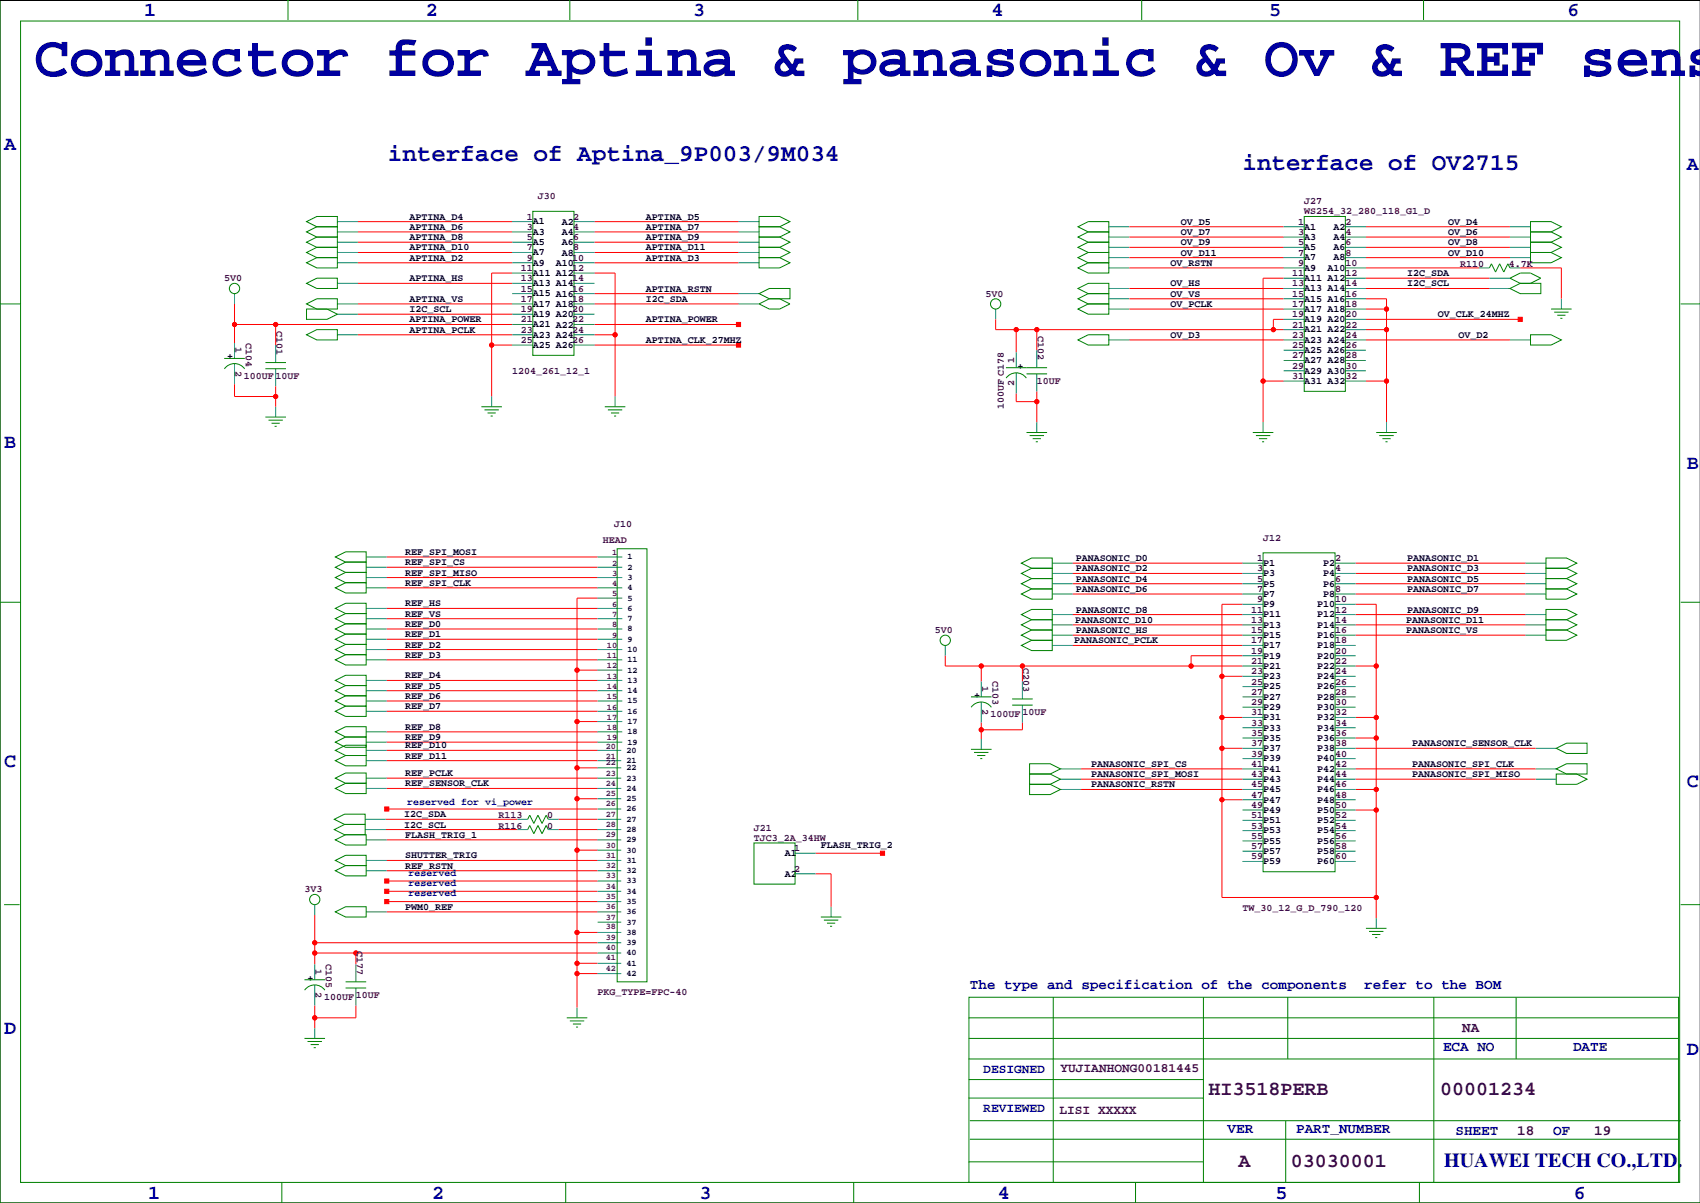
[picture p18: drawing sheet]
<svg xmlns="http://www.w3.org/2000/svg" width="420mm" height="297mm" viewBox="0 0 420 297" stroke-linecap="round" stroke-linejoin="round" font-family="sans-serif">
<defs><g id="words">
<text font-size="14.5" fill="#0000a0" x="8.4" y="18.7">Connector for Aptina &amp; panasonic &amp; Ov &amp; REF sens</text>
<g font-size="6" fill="#0000a0">
<text x="95.8" y="39.8">interface of Aptina_9P003/9M034</text>
<text x="306.8" y="42.1">interface of OV2715</text>
</g>
<g font-size="4.9" fill="#0000a0">
<text x="35.6" y="3.9">1</text>
<text x="105.2" y="3.9">2</text>
<text x="171.2" y="3.9">3</text>
<text x="244.9" y="3.9">4</text>
<text x="313.4" y="3.9">5</text>
<text x="387.1" y="3.9">6</text>
<text x="1" y="36.9">A</text>
<text x="416.6" y="42">A</text>
<text x="1" y="110.6">B</text>
<text x="416.6" y="115.7">B</text>
<text x="1" y="189.3">C</text>
<text x="416.6" y="194.4">C</text>
<text x="1" y="255.4">D</text>
<text x="416.6" y="260.5">D</text>
<text x="356.6" y="288">HUAWEI TECH CO.,LTD.</text>
<text x="36.6" y="296">1</text>
<text x="106.7" y="296">2</text>
<text x="172.7" y="296">3</text>
<text x="246.4" y="296">4</text>
<text x="315" y="296">5</text>
<text x="388.6" y="296">6</text>
</g>
<g font-size="4.9" fill="#400040">
<text x="298.5" y="270.5">HI3518PERB</text>
<text x="355.6" y="270.5">00001234</text>
<text x="305.9" y="288.3">A</text>
<text x="318.8" y="288.3">03030001</text>
</g>
<g font-size="3.5" fill="#0000a0">
<text x="239.5" y="244.2">The type and specification of the components</text>
<text x="336.9" y="244.2">refer to the BOM</text>
<text x="356.4" y="259.4">ECA NO</text>
<text x="388.5" y="259.4">DATE</text>
<text x="303.1" y="279.7">VER</text>
<text x="320.1" y="279.7">PART_NUMBER</text>
<text x="359.4" y="280.3">SHEET</text>
<text x="383.5" y="280.3">OF</text>
</g>
<g font-size="3.5" fill="#400040">
<text x="361.1" y="254.9">NA</text>
<text x="374.6" y="280.3">18</text>
<text x="393.7" y="280.3">19</text>
</g>
<g font-size="3.2" fill="#0000a0">
<text x="242.8" y="264.9">DESIGNED</text>
<text x="242.8" y="274.5">REVIEWED</text>
</g>
<g font-size="3.2" fill="#400040">
<text x="261.9" y="264.7">YUJIANHONG00181445</text>
<text x="261.6" y="275.1">LISI XXXXX</text>
</g>
<g font-size="2.5" fill="#400040">
<text x="132.8" y="49.1">J30</text>
<text x="322.1" y="50.4">J27</text>
<text x="322.1" y="52.9">WS254_32_280_118_G1_D</text>
<text x="130.1" y="54.2">1</text>
<text x="130.1" y="56.8">3</text>
<text x="130.1" y="59.3">5</text>
<text x="141.5" y="54.2">2</text>
<text x="141.5" y="56.8">4</text>
<text x="141.5" y="59.3">6</text>
<text x="320.6" y="55.5">1</text>
<text x="320.6" y="58">3</text>
<text x="332.2" y="55.5">2</text>
<text x="332.2" y="58">4</text>
<text x="130.1" y="61.8">7</text>
<text x="130.1" y="64.4">9</text>
<text x="141.3" y="64.4">10</text>
<text x="141.5" y="61.8">8</text>
<text x="320.6" y="60.6">5</text>
<text x="320.6" y="63.1">7</text>
<text x="320.6" y="65.6">9</text>
<text x="332.2" y="65.6">10</text>
<text x="332.2" y="60.6">6</text>
<text x="332.2" y="63.1">8</text>
<text x="360.6" y="65.9">R110</text>
<text x="372.6" y="65.9">4.7K</text>
<text x="55.4" y="69.5">5V0</text>
<text x="128.6" y="66.9">11</text>
<text x="128.6" y="69.5">13</text>
<text x="128.6" y="72">15</text>
<text x="141.3" y="66.9">12</text>
<text x="141.3" y="69.5">14</text>
<text x="141.3" y="72">16</text>
<text x="319.1" y="68.2">11</text>
<text x="319.1" y="70.7">13</text>
<text x="332.2" y="68.2">12</text>
<text x="332.2" y="70.7">14</text>
<text x="128.6" y="74.5">17</text>
<text x="128.6" y="77.1">19</text>
<text x="141.3" y="74.5">18</text>
<text x="141.3" y="77.1">20</text>
<text x="243.3" y="73.3">5V0</text>
<text x="319.1" y="73.3">15</text>
<text x="319.1" y="75.8">17</text>
<text x="332.2" y="73.3">16</text>
<text x="332.2" y="75.8">18</text>
<text x="68.3" y="81.8" transform="rotate(90 68.3 81.8)">C101</text>
<text x="128.6" y="79.6">21</text>
<text x="128.6" y="82.2">23</text>
<text x="141.3" y="79.6">22</text>
<text x="141.3" y="82.2">24</text>
<text x="256.3" y="83.1" transform="rotate(90 256.3 83.1)">C102</text>
<text x="319.1" y="78.3">19</text>
<text x="319.1" y="80.9">21</text>
<text x="319.1" y="83.4">23</text>
<text x="332.2" y="78.3">20</text>
<text x="332.2" y="80.9">22</text>
<text x="332.2" y="83.4">24</text>
<text x="58.1" y="85.8" transform="rotate(90 58.1 85.8)">1</text>
<text x="60.7" y="84.7" transform="rotate(90 60.7 84.7)">C104</text>
<text x="128.6" y="84.7">25</text>
<text x="141.3" y="84.7">26</text>
<text x="250.4" y="89.5" transform="rotate(-90 250.4 89.5)">1</text>
<text x="319.1" y="86">25</text>
<text x="319.1" y="88.5">27</text>
<text x="332.2" y="86">26</text>
<text x="332.2" y="88.5">28</text>
<text x="58.1" y="91.6" transform="rotate(90 58.1 91.6)">2</text>
<text x="60.2" y="93.6">100UF</text>
<text x="68.1" y="93.6">10UF</text>
<text x="126.5" y="92.3">1204_261_12_1</text>
<text x="250.4" y="95.3" transform="rotate(-90 250.4 95.3)">2</text>
<text x="256" y="94.9">10UF</text>
<text x="319.1" y="91">29</text>
<text x="319.1" y="93.6">31</text>
<text x="332.2" y="91">30</text>
<text x="332.2" y="93.6">32</text>
<text x="247.9" y="101" transform="rotate(-90 247.9 101)">100UF C178</text>
<text x="151.6" y="130.2">J10</text>
<text x="148.8" y="134">HEAD</text>
<text x="311.9" y="133.5">J12</text>
<text x="310.4" y="138.5">1</text>
<text x="310.4" y="141.1">3</text>
<text x="310.4" y="143.6">5</text>
<text x="329.7" y="138.5">2</text>
<text x="329.7" y="141.1">4</text>
<text x="329.7" y="143.6">6</text>
<text x="310.4" y="146.2">7</text>
<text x="310.4" y="148.7">9</text>
<text x="329.7" y="146.2">8</text>
<text x="329.7" y="148.7">10</text>
<text x="308.9" y="151.2">11</text>
<text x="308.9" y="153.8">13</text>
<text x="329.7" y="151.2">12</text>
<text x="329.7" y="153.8">14</text>
<text x="230.9" y="156.3">5V0</text>
<text x="308.9" y="156.3">15</text>
<text x="308.9" y="158.9">17</text>
<text x="308.9" y="161.4">19</text>
<text x="329.7" y="156.3">16</text>
<text x="329.7" y="158.9">18</text>
<text x="329.7" y="161.4">20</text>
<text x="252.7" y="164.9" transform="rotate(90 252.7 164.9)">C203</text>
<text x="308.9" y="163.9">21</text>
<text x="308.9" y="166.5">23</text>
<text x="329.7" y="163.9">22</text>
<text x="329.7" y="166.5">24</text>
<text x="242.5" y="169.3" transform="rotate(90 242.5 169.3)">1</text>
<text x="245.1" y="168.3" transform="rotate(90 245.1 168.3)">C103</text>
<text x="308.9" y="171.6">27</text>
<text x="308.9" y="169">25</text>
<text x="329.7" y="171.6">28</text>
<text x="329.7" y="169">26</text>
<text x="242.5" y="175.1" transform="rotate(90 242.5 175.1)">2</text>
<text x="244.6" y="177.2">100UF</text>
<text x="252.5" y="176.6">10UF</text>
<text x="308.9" y="174.1">29</text>
<text x="308.9" y="176.6">31</text>
<text x="308.9" y="179.2">33</text>
<text x="329.7" y="174.1">30</text>
<text x="329.7" y="176.6">32</text>
<text x="329.7" y="179.2">34</text>
<text x="308.9" y="181.7">35</text>
<text x="308.9" y="184.3">37</text>
<text x="329.7" y="181.7">36</text>
<text x="329.7" y="184.3">38</text>
<text x="308.9" y="186.8">39</text>
<text x="308.9" y="189.3">41</text>
<text x="308.9" y="191.9">43</text>
<text x="329.7" y="186.8">40</text>
<text x="329.7" y="189.3">42</text>
<text x="329.7" y="191.9">44</text>
<text x="308.9" y="194.4">45</text>
<text x="308.9" y="197">47</text>
<text x="329.7" y="194.4">46</text>
<text x="329.7" y="197">48</text>
<text x="123.1" y="202">R113</text>
<text x="135.1" y="202">0</text>
<text x="308.9" y="202">51</text>
<text x="308.9" y="199.5">49</text>
<text x="329.7" y="202">52</text>
<text x="329.7" y="199.5">50</text>
<text x="123.1" y="204.6">R116</text>
<text x="135.1" y="204.6">0</text>
<text x="186.2" y="205.1">J21</text>
<text x="186.2" y="207.6">TJC3_2A_34HW</text>
<text x="308.9" y="204.6">53</text>
<text x="308.9" y="207.1">55</text>
<text x="308.9" y="209.7">57</text>
<text x="329.7" y="204.6">54</text>
<text x="329.7" y="207.1">56</text>
<text x="329.7" y="209.7">58</text>
<text x="196.1" y="210.2">1</text>
<text x="196.1" y="215.3">2</text>
<text x="308.9" y="212.2">59</text>
<text x="329.7" y="212.2">60</text>
<text x="75.2" y="220.3">3V3</text>
<text x="306.8" y="224.9">TW_30_12_G_D_790_120</text>
<text x="78" y="239.2" transform="rotate(90 78 239.2)">1</text>
<text x="80.5" y="238.1" transform="rotate(90 80.5 238.1)">C105</text>
<text x="88.1" y="234.7" transform="rotate(90 88.1 234.7)">C177</text>
<text x="78" y="245" transform="rotate(90 78 245)">2</text>
<text x="147.6" y="245.7">PKG_TYPE=FPC-40</text>
<text x="80" y="247">100UF</text>
<text x="87.9" y="246.5">10UF</text>
</g>
<g font-size="2.5">
<text x="101.1" y="59.3">APTINA_D8</text>
<text x="101.1" y="54.2">APTINA_D4</text>
<text x="101.1" y="56.8">APTINA_D6</text>
<text x="131.6" y="55.4">A1</text>
<text x="131.6" y="58">A3</text>
<text x="138.8" y="55.5">A2</text>
<text x="138.8" y="58">A4</text>
<text x="159.5" y="59.3">APTINA_D9</text>
<text x="159.5" y="56.8">APTINA_D7</text>
<text x="159.5" y="54.2">APTINA_D5</text>
<text x="291.6" y="58">OV_D7</text>
<text x="291.6" y="55.5">OV_D5</text>
<text x="322.1" y="56.7">A1</text>
<text x="322.1" y="59.2">A3</text>
<text x="329.3" y="56.7">A2</text>
<text x="329.3" y="59.2">A4</text>
<text x="357.6" y="58">OV_D6</text>
<text x="357.6" y="55.5">OV_D4</text>
<text x="101.1" y="64.4">APTINA_D2</text>
<text x="101.1" y="61.8">APTINA_D10</text>
<text x="131.6" y="60.5">A5</text>
<text x="131.6" y="63">A7</text>
<text x="131.6" y="65.6">A9</text>
<text x="137.3" y="65.6">A10</text>
<text x="138.8" y="60.6">A6</text>
<text x="138.8" y="63.1">A8</text>
<text x="159.5" y="64.4">APTINA_D3</text>
<text x="159.5" y="61.8">APTINA_D11</text>
<text x="289.1" y="65.6">OV_RSTN</text>
<text x="291.6" y="63.1">OV_D11</text>
<text x="291.6" y="60.6">OV_D9</text>
<text x="322.1" y="61.8">A5</text>
<text x="322.1" y="64.3">A7</text>
<text x="329.3" y="61.8">A6</text>
<text x="329.3" y="64.3">A8</text>
<text x="357.6" y="63.1">OV_D10</text>
<text x="357.6" y="60.6">OV_D8</text>
<text x="101.1" y="69.5">APTINA_HS</text>
<text x="131.6" y="68.1">A11 A12</text>
<text x="131.6" y="70.7">A13 A14</text>
<text x="159.5" y="72">APTINA_RSTN</text>
<text x="289.1" y="70.7">OV_HS</text>
<text x="322.1" y="69.4">A11 A12</text>
<text x="322.1" y="71.9">A13 A14</text>
<text x="322.1" y="66.8">A9</text>
<text x="327.8" y="66.8">A10</text>
<text x="347.5" y="70.7">I2C_SCL</text>
<text x="347.5" y="68.2">I2C_SDA</text>
<text x="101.1" y="74.5">APTINA_VS</text>
<text x="101.1" y="77.1">I2C_SCL</text>
<text x="131.6" y="73.2">A15 A16</text>
<text x="131.6" y="75.7">A17 A18</text>
<text x="159.5" y="74.5">I2C_SDA</text>
<text x="289.1" y="75.8">OV_PCLK</text>
<text x="289.1" y="73.3">OV_VS</text>
<text x="322.1" y="74.5">A15 A16</text>
<text x="322.1" y="77">A17 A18</text>
<text x="101.1" y="79.6">APTINA_POWER</text>
<text x="101.1" y="82.2">APTINA_PCLK</text>
<text x="131.6" y="78.3">A19 A20</text>
<text x="131.6" y="80.8">A21 A22</text>
<text x="131.6" y="83.4">A23 A24</text>
<text x="159.5" y="79.6">APTINA_POWER</text>
<text x="289.1" y="83.4">OV_D3</text>
<text x="322.1" y="79.5">A19 A20</text>
<text x="322.1" y="82.1">A21 A22</text>
<text x="355.1" y="78.3">OV_CLK_24MHZ</text>
<text x="360.2" y="83.4">OV_D2</text>
<text x="56.1" y="88.8">+</text>
<text x="131.6" y="85.9">A25 A26</text>
<text x="159.5" y="84.7">APTINA_CLK_27MHZ</text>
<text x="322.1" y="84.6">A23 A24</text>
<text x="322.1" y="87.2">A25 A26</text>
<text x="322.1" y="89.7">A27 A28</text>
<text x="251.2" y="91">+</text>
<text x="322.1" y="92.2">A29 A30</text>
<text x="322.1" y="94.8">A31 A32</text>
<text x="100.1" y="137">REF_SPI_MOSI</text>
<text x="100.1" y="142.1">REF_SPI_MISO</text>
<text x="100.1" y="139.6">REF_SPI_CS</text>
<text x="265.7" y="143.6">PANASONIC_D4</text>
<text x="265.7" y="141.1">PANASONIC_D2</text>
<text x="265.7" y="138.5">PANASONIC_D0</text>
<text x="311.9" y="139.7">P1</text>
<text x="311.9" y="142.3">P3</text>
<text x="326.7" y="139.7">P2</text>
<text x="326.7" y="142.3">P4</text>
<text x="347.5" y="143.6">PANASONIC_D5</text>
<text x="347.5" y="141.1">PANASONIC_D3</text>
<text x="347.5" y="138.5">PANASONIC_D1</text>
<text x="100.1" y="149.7">REF_HS</text>
<text x="100.1" y="144.6">REF_SPI_CLK</text>
<text x="265.7" y="146.2">PANASONIC_D6</text>
<text x="311.9" y="144.8">P5</text>
<text x="311.9" y="147.4">P7</text>
<text x="311.9" y="149.9">P9</text>
<text x="325.2" y="149.9">P10</text>
<text x="326.7" y="144.8">P6</text>
<text x="326.7" y="147.4">P8</text>
<text x="347.5" y="146.2">PANASONIC_D7</text>
<text x="100.1" y="154.8">REF_D0</text>
<text x="100.1" y="152.3">REF_VS</text>
<text x="265.5" y="153.8">PANASONIC_D10</text>
<text x="265.7" y="151.2">PANASONIC_D8</text>
<text x="311.9" y="152.4">P11</text>
<text x="311.9" y="155">P13</text>
<text x="325.2" y="152.4">P12</text>
<text x="325.2" y="155">P14</text>
<text x="347.3" y="153.8">PANASONIC_D11</text>
<text x="347.5" y="151.2">PANASONIC_D9</text>
<text x="100.1" y="159.9">REF_D2</text>
<text x="100.1" y="157.3">REF_D1</text>
<text x="265.3" y="158.9">PANASONIC_PCLK</text>
<text x="265.7" y="156.3">PANASONIC_HS</text>
<text x="311.9" y="157.5">P15</text>
<text x="311.9" y="160.1">P17</text>
<text x="325.2" y="157.5">P16</text>
<text x="325.2" y="160.1">P18</text>
<text x="347.2" y="156.3">PANASONIC_VS</text>
<text x="100.1" y="167.5">REF_D4</text>
<text x="100.1" y="162.4">REF_D3</text>
<text x="311.9" y="162.6">P19</text>
<text x="311.9" y="165.1">P21</text>
<text x="311.9" y="167.7">P23</text>
<text x="325.2" y="162.6">P20</text>
<text x="325.2" y="165.1">P22</text>
<text x="325.2" y="167.7">P24</text>
<text x="100.1" y="172.6">REF_D6</text>
<text x="100.1" y="170">REF_D5</text>
<text x="240.5" y="172.3">+</text>
<text x="311.9" y="172.8">P27</text>
<text x="311.9" y="170.2">P25</text>
<text x="325.2" y="172.8">P28</text>
<text x="325.2" y="170.2">P26</text>
<text x="100.1" y="175.1">REF_D7</text>
<text x="311.9" y="175.3">P29</text>
<text x="311.9" y="177.8">P31</text>
<text x="325.2" y="175.3">P30</text>
<text x="325.2" y="177.8">P32</text>
<text x="100.1" y="184.8">REF_D10</text>
<text x="100.1" y="182.7">REF_D9</text>
<text x="100.1" y="180.2">REF_D8</text>
<text x="311.9" y="180.4">P33</text>
<text x="311.9" y="182.9">P35</text>
<text x="311.9" y="185.5">P37</text>
<text x="325.2" y="180.4">P34</text>
<text x="325.2" y="182.9">P36</text>
<text x="325.2" y="185.5">P38</text>
<text x="348.7" y="184.3">PANASONIC_SENSOR_CLK</text>
<text x="100.1" y="187.3">REF_D11</text>
<text x="100.1" y="191.6">REF_PCLK</text>
<text x="269.5" y="191.9">PANASONIC_SPI_MOSI</text>
<text x="269.5" y="189.3">PANASONIC_SPI_CS</text>
<text x="311.9" y="188">P39</text>
<text x="311.9" y="190.5">P41</text>
<text x="325.2" y="188">P40</text>
<text x="325.2" y="190.5">P42</text>
<text x="348.7" y="189.3">PANASONIC_SPI_CLK</text>
<text x="348.7" y="191.9">PANASONIC_SPI_MISO</text>
<text x="100.1" y="194.2">REF_SENSOR_CLK</text>
<text x="269.5" y="194.4">PANASONIC_RSTN</text>
<text x="311.9" y="193.1">P43</text>
<text x="311.9" y="195.6">P45</text>
<text x="325.2" y="193.1">P44</text>
<text x="325.2" y="195.6">P46</text>
<text x="99.8" y="201.8">I2C_SDA</text>
<text x="311.9" y="203.2">P51</text>
<text x="311.9" y="198.2">P47</text>
<text x="311.9" y="200.7">P49</text>
<text x="325.2" y="203.2">P52</text>
<text x="325.2" y="198.2">P48</text>
<text x="325.2" y="200.7">P50</text>
<text x="99.8" y="204.3">I2C_SCL</text>
<text x="100.1" y="206.9">FLASH_TRIG_1</text>
<text x="202.7" y="209.4">FLASH_TRIG_2</text>
<text x="311.9" y="205.8">P53</text>
<text x="311.9" y="208.3">P55</text>
<text x="325.2" y="205.8">P54</text>
<text x="325.2" y="208.3">P56</text>
<text x="100.1" y="214.5">REF_RSTN</text>
<text x="100.1" y="212">SHUTTER_TRIG</text>
<text x="193.8" y="211.4">A1</text>
<text x="311.9" y="210.9">P57</text>
<text x="311.9" y="213.4">P59</text>
<text x="325.2" y="210.9">P58</text>
<text x="325.2" y="213.4">P60</text>
<text x="193.8" y="216.5">A2</text>
<text x="100.1" y="224.7">PWM0_REF</text>
<text x="75.9" y="242.2">+</text>
</g>
<g font-size="2.5" fill="#0000a0">
<text x="100.6" y="198.7">reserved for vi_power</text>
<text x="100.8" y="218.8">reserved</text>
<text x="100.8" y="216.3">reserved</text>
<text x="100.8" y="221.3">reserved</text>
</g>
<g font-size="2.1" fill="#400040">
<text x="151.1" y="137.1">1</text>
<text x="151.1" y="139.6">2</text>
<text x="151.1" y="142.2">3</text>
<text x="151.1" y="144.7">4</text>
<text x="151.1" y="147.3">5</text>
<text x="151.1" y="149.8">6</text>
<text x="151.1" y="152.3">7</text>
<text x="151.1" y="154.9">8</text>
<text x="149.9" y="160">10</text>
<text x="151.1" y="157.4">9</text>
<text x="149.9" y="162.5">11</text>
<text x="149.9" y="165">12</text>
<text x="149.9" y="167.6">13</text>
<text x="149.9" y="170.1">14</text>
<text x="149.9" y="172.7">15</text>
<text x="149.9" y="175.2">16</text>
<text x="149.9" y="177.7">17</text>
<text x="149.6" y="184.8">20</text>
<text x="149.9" y="180.3">18</text>
<text x="149.9" y="182.8">19</text>
<text x="149.6" y="187.4">21</text>
<text x="149.6" y="188.9">22</text>
<text x="149.6" y="191.5">23</text>
<text x="149.6" y="194">24</text>
<text x="149.6" y="196.6">25</text>
<text x="149.6" y="199.1">26</text>
<text x="149.6" y="201.6">27</text>
<text x="149.6" y="204.2">28</text>
<text x="149.6" y="206.7">29</text>
<text x="149.6" y="209.3">30</text>
<text x="149.6" y="211.8">31</text>
<text x="149.6" y="214.3">32</text>
<text x="149.6" y="216.9">33</text>
<text x="149.6" y="219.4">34</text>
<text x="149.6" y="222">35</text>
<text x="149.6" y="224.5">36</text>
<text x="149.6" y="227">37</text>
<text x="149.6" y="232.1">39</text>
<text x="149.6" y="229.3">38</text>
<text x="149.6" y="234.7">40</text>
<text x="149.6" y="237">41</text>
<text x="149.6" y="239.7">42</text>
</g>
<g font-size="2.1">
<text x="154.9" y="138.1">1</text>
<text x="154.9" y="140.7">2</text>
<text x="154.9" y="143.2">3</text>
<text x="154.9" y="145.7">4</text>
<text x="154.9" y="148.3">5</text>
<text x="154.9" y="150.8">6</text>
<text x="154.9" y="153.4">7</text>
<text x="154.9" y="155.9">8</text>
<text x="154.9" y="158.4">9</text>
<text x="154.9" y="161">10</text>
<text x="154.9" y="163.5">11</text>
<text x="154.9" y="166.1">12</text>
<text x="154.9" y="168.6">13</text>
<text x="154.9" y="171.1">14</text>
<text x="154.9" y="173.7">15</text>
<text x="154.9" y="176.2">16</text>
<text x="154.9" y="178.8">17</text>
<text x="154.7" y="185.9">20</text>
<text x="154.9" y="181.3">18</text>
<text x="154.9" y="183.8">19</text>
<text x="154.7" y="188.4">21</text>
<text x="154.7" y="190.2">22</text>
<text x="154.7" y="192.7">23</text>
<text x="154.7" y="195.3">24</text>
<text x="154.7" y="197.8">25</text>
<text x="154.7" y="200.4">26</text>
<text x="154.7" y="202.9">27</text>
<text x="154.7" y="205.4">28</text>
<text x="154.7" y="208">29</text>
<text x="154.7" y="210.5">30</text>
<text x="154.7" y="213.1">31</text>
<text x="154.7" y="215.6">32</text>
<text x="154.7" y="218.1">33</text>
<text x="154.7" y="220.7">34</text>
<text x="154.7" y="223.2">35</text>
<text x="154.7" y="225.8">36</text>
<text x="154.7" y="233.4">39</text>
<text x="154.7" y="228.3">37</text>
<text x="154.7" y="230.8">38</text>
<text x="154.7" y="235.9">40</text>
<text x="154.7" y="238.5">41</text>
<text x="154.7" y="241">42</text>
</g>
</g></defs>
<path d="M419.9 .1h-419.9v296.9h419.9" fill="none" stroke="#000" stroke-width=".25"/>
<g fill="none" stroke="#f00" stroke-width=".25">
<path d="M88.4 57.3h38.1M88.4 54.7h38.1M88.4 59.8h38.1M146.8 57.3h35.6M146.8 54.7h35.6M146.8 59.8h35.6M278.9 56h38.1M278.9 58.5h38.1M337.3 56h35.6M337.3 58.5h35.6M57.9 75v9.7M88.4 62.3h38.1"/>
<path d="M88.4 77.6h38.1M88.4 64.9h38.1M88.4 70h38.1M88.4 75h38.1M126.5 67.4h-5.1v30.5M146.8 67.4h5.1v30.5M146.8 62.3h35.6M146.8 64.9h35.6M146.8 75h35.6M146.8 72.5h35.6M245.9 78.9v2.5h71.1M278.9 76.3h38.1"/>
<path d="M278.9 73.8h38.1M278.9 66.2h38.1M278.9 71.2h38.1M278.9 61.1h38.1M278.9 63.6h38.1M317 68.7h-5.1v35.6M317 78.9h-2.5v2.5M337.3 68.7h30.5M337.3 78.9h38.1M337.3 73.8h5.1v30.5M337.3 76.3h5.1M337.3 66.2h28"/>
<path d="M337.3 71.2h30.5M337.3 61.1h35.6M337.3 63.6h35.6M375.4 66.2h10.2v7.6M57.9 94.9v3h10.2M57.9 80.1h68.6M68.1 80.1v5.1M68.1 95.4v5M88.4 82.7h38.1M121.4 85.2h5.1M146.8 85.2h35.6M146.8 82.7h5.1"/>
<path d="M146.8 80.1h35.6M251 81.4v5.6M251 97.1v2.1h5M256 81.4v5.1M256 96.6v7.7M278.9 83.9h38.1M311.9 94.1h5.1M337.3 94.1h5.1M337.3 81.4h5.1M337.3 83.9h35.6M95.5 137.5h52.1M264.9 139.1h41.9"/>
<path d="M334.8 139.1h41.9M95.5 152.8h52.1M95.5 155.3h52.1M95.5 157.8h52.1M95.5 145.1h52.1M95.5 140.1h52.1M95.5 142.6h52.1M95.5 150.2h52.1M147.6 147.7h-5.1v101.1M264.9 141.6h41.9M264.9 144.1h41.9M264.9 146.7h41.9"/>
<path d="M264.9 151.8h41.9M264.9 154.3h41.9M264.9 156.8h41.9M264.9 159.4h41.9M306.8 149.2h-5v72.4h38.1M334.8 141.6h41.9M334.8 144.1h41.9M334.8 146.7h41.9M334.8 151.8h41.9M334.8 154.3h41.9M334.8 149.2h5.1v77.5M334.8 156.8h41.9"/>
<path d="M95.5 160.4h52.1M95.5 162.9h52.1M95.5 168h52.1M95.5 170.5h52.1M95.5 173.1h52.1M95.5 175.6h52.1M142.5 178.2h5.1M142.5 165.5h5.1M233.4 161.9v2.6h73.4M242.3 164.5v3.8M242.3 178.4v4.1M252.5 164.5v3.8"/>
<path d="M252.5 178.4v1.8h-10.2M301.8 177.2h5M301.8 167h5M306.8 161.9h-12.7v2.6M334.8 164.5h5.1M334.8 177.2h5.1M95.5 180.7h52.1M95.5 183.2h52.1M95.5 192.1h52.1M95.5 185.3h52.1M95.5 194.7h52.1M95.5 187.8h52.1"/>
<path d="M95.5 199.8h52.1M142.5 197.2h5.1M142.5 189.6h5.1M267 192.4h39.8M267 194.9h39.8M267 189.9h39.8M301.8 184.8h5M301.8 197.5h5M334.8 192.4h44.4M334.8 182.2h5.1M334.8 194.9h5.1M334.8 184.8h44.4"/>
<path d="M334.8 189.9h44.4M95.2 204.8h32.6M95.2 202.3h32.6M95.5 217.5h52.1M95.5 212.5h52.1M95.5 215h52.1M95.5 207.4h52.1M137.9 204.8h9.7M137.9 202.3h9.7M142.5 209.9h5.1M201.4 215.8h3.8v8.1M201.4 210.7h16.5"/>
<path d="M334.8 200h5.1M77.7 225.9v12.2M77.7 235.3h69.9M77.7 232.8h69.9M87.9 235.3v2.8M95.5 220.1h52.1M95.5 225.2h52.1M95.5 222.6h52.1M142.5 230.2h5.1M142.5 237.9h5.1M77.7 248.3v5.6M87.9 248.3v3h-10.2"/>
<path d="M142.5 240.4h5.1"/>
<circle cx="342.4" cy="76.3" r=".51"/>
<circle cx="57.9" cy="80.1" r=".51"/>
<circle cx="68.1" cy="97.9" r=".51"/>
<circle cx="68.1" cy="80.1" r=".51"/>
<circle cx="121.4" cy="85.2" r=".51"/>
<circle cx="151.9" cy="82.7" r=".51"/>
<circle cx="251" cy="81.4" r=".51"/>
<circle cx="256" cy="99.2" r=".51"/>
<circle cx="256" cy="81.4" r=".51"/>
<circle cx="311.9" cy="94.1" r=".51"/>
<circle cx="314.5" cy="81.4" r=".51"/>
<circle cx="342.4" cy="94.1" r=".51"/>
<circle cx="342.4" cy="81.4" r=".51"/>
<circle cx="142.5" cy="165.5" r=".51"/>
<circle cx="142.5" cy="178.2" r=".51"/>
<circle cx="242.3" cy="164.5" r=".51"/>
<circle cx="252.5" cy="164.5" r=".51"/>
<circle cx="294.1" cy="164.5" r=".51"/>
<circle cx="301.8" cy="177.2" r=".51"/>
<circle cx="301.8" cy="167" r=".51"/>
<circle cx="339.9" cy="164.5" r=".51"/>
<circle cx="339.9" cy="177.2" r=".51"/>
<circle cx="142.5" cy="197.2" r=".51"/>
<circle cx="142.5" cy="189.6" r=".51"/>
<circle cx="242.3" cy="180.2" r=".51"/>
<circle cx="301.8" cy="184.8" r=".51"/>
<circle cx="301.8" cy="197.5" r=".51"/>
<circle cx="339.9" cy="182.2" r=".51"/>
<circle cx="339.9" cy="194.9" r=".51"/>
<circle cx="142.5" cy="209.9" r=".51"/>
<circle cx="339.9" cy="200" r=".51"/>
<circle cx="77.7" cy="232.8" r=".51"/>
<circle cx="77.7" cy="235.3" r=".51"/>
<circle cx="87.9" cy="235.3" r=".51"/>
<circle cx="142.5" cy="230.2" r=".51"/>
<circle cx="142.5" cy="237.9" r=".51"/>
<circle cx="339.9" cy="221.6" r=".51"/>
<circle cx="77.7" cy="251.3" r=".51"/>
<circle cx="142.5" cy="240.4" r=".51"/>
</g>
<g fill="none" stroke="#008080" stroke-width=".25">
<path d="M83.3 54.7h5.1M83.3 57.3h5.1M83.3 59.8h5.1M126.5 54.7h5.1M126.5 57.3h5.1M126.5 59.8h5.1M141.7 54.7h5.1M141.7 57.3h5.1M141.7 59.8h5.1M182.4 54.7h5.1M182.4 57.3h5.1M182.4 59.8h5.1"/>
<path d="M273.8 56h5.1M273.8 58.5h5.1M317 56h5.1M317 58.5h5.1M332.2 56h5.1M332.2 58.5h5.1M372.9 56h5.1M372.9 58.5h5.1M57.9 72.5v2.5M83.3 64.9h5.1M83.3 62.3h5.1M83.3 70h5.1"/>
<path d="M83.3 75h5.1M83.3 77.6h5.1M126.5 64.9h5.1M126.5 62.3h5.1M126.5 70h5.1M126.5 75h5.1M126.5 72.5h5.1M126.5 77.6h5.1M126.5 67.4h5.1M141.7 64.9h5.1M141.7 62.3h5.1M141.7 70h5.1"/>
<path d="M141.7 75h5.1M141.7 72.5h5.1M141.7 77.6h5.1M141.7 67.4h5.1M182.4 64.9h5.1M182.4 62.3h5.1M182.4 75h5.1M182.4 72.5h5.1M245.9 76.3v2.6M273.8 66.2h5.1M273.8 61.1h5.1M273.8 63.6h5.1"/>
<path d="M273.8 73.8h5.1M273.8 76.3h5.1M273.8 71.2h5.1M317 66.2h5.1M317 61.1h5.1M317 63.6h5.1M317 73.8h5.1M317 76.3h5.1M317 71.2h5.1M317 68.7h5.1M317 78.9h5.1M332.2 66.2h5.1"/>
<path d="M332.2 61.1h5.1M332.2 63.6h5.1M332.2 73.8h5.1M332.2 76.3h5.1M332.2 71.2h5.1M332.2 68.7h5.1M332.2 78.9h5.1M365.3 66.2h2.5M367.8 71.2h5.1M367.8 68.7h5.1M372.9 66.2h2.5M372.9 61.1h5.1"/>
<path d="M372.9 63.6h5.1M385.6 73.8v2.5M57.9 84.7v3.8M57.9 89.8v5.1M68.1 85.2v4.3M68.1 91v4.4M83.3 82.7h5.1M121.4 97.9v2.5M126.5 82.7h5.1M126.5 80.1h5.1M126.5 85.2h5.1M141.7 82.7h5.1"/>
<path d="M141.7 80.1h5.1M141.7 85.2h5.1M151.9 97.9v2.5M251 87v3.8M251 92.1v5M256 86.5v4.3M256 92.3v4.3M273.8 83.9h5.1M317 83.9h5.1M317 81.4h5.1M317 86.5h5.1M317 89h5.1"/>
<path d="M317 91.6h5.1M317 94.1h5.1M332.2 83.9h5.1M332.2 81.4h5.1M332.2 86.5h5.1M332.2 89h5.1M332.2 91.6h5.1M332.2 94.1h5.1M372.9 83.9h5.1M68.1 100.4v2.6M256 104.3v2.5M311.9 104.3v2.5"/>
<path d="M342.4 104.3v2.5M90.4 137.5h5.1M147.6 137.5h6.1M259.8 139.1h5.1M306.8 139.1h5.1M329.7 139.1h5.1M376.7 139.1h5.1M90.4 157.8h5.1M90.4 155.3h5.1M90.4 152.8h5.1M90.4 150.2h5.1M90.4 145.1h5.1"/>
<path d="M90.4 142.6h5.1M90.4 140.1h5.1M147.6 157.8h6.1M147.6 155.3h6.1M147.6 152.8h6.1M147.6 150.2h6.1M147.6 145.1h6.1M147.6 142.6h6.1M147.6 140.1h6.1M147.6 147.7h6.1M233.4 159.4v2.5M259.8 151.8h5.1"/>
<path d="M259.8 154.3h5.1M259.8 156.8h5.1M259.8 159.4h5.1M259.8 141.6h5.1M259.8 144.1h5.1M259.8 146.7h5.1M306.8 151.8h5.1M306.8 154.3h5.1M306.8 156.8h5.1M306.8 159.4h5.1M306.8 141.6h5.1M306.8 144.1h5.1"/>
<path d="M306.8 146.7h5.1M306.8 149.2h5.1M329.7 151.8h5.1M329.7 154.3h5.1M329.7 156.8h5.1M329.7 159.4h5.1M329.7 141.6h5.1M329.7 144.1h5.1M329.7 146.7h5.1M329.7 149.2h5.1M376.7 151.8h5.1M376.7 154.3h5.1"/>
<path d="M376.7 156.8h5.1M376.7 141.6h5.1M376.7 144.1h5.1M376.7 146.7h5.1M90.4 175.6h5.1M90.4 173.1h5.1M90.4 170.5h5.1M90.4 168h5.1M90.4 162.9h5.1M90.4 160.4h5.1M147.6 175.6h6.1M147.6 173.1h6.1"/>
<path d="M147.6 170.5h6.1M147.6 168h6.1M147.6 162.9h6.1M147.6 160.4h6.1M147.6 165.5h6.1M147.6 178.2h6.1M242.3 168.3v3.8M242.3 173.3v5.1M252.5 168.3v4.3M252.5 174.1v4.3M306.8 172.1h5.1M306.8 161.9h5.1"/>
<path d="M306.8 164.5h5.1M306.8 167h5.1M306.8 169.5h5.1M306.8 174.6h5.1M306.8 177.2h5.1M306.8 179.7h5.1M329.7 172.1h5.1M329.7 161.9h5.1M329.7 164.5h5.1M329.7 167h5.1M329.7 169.5h5.1M329.7 174.6h5.1"/>
<path d="M329.7 177.2h5.1M329.7 179.7h5.1M90.4 194.7h5.1M90.4 192.1h5.1M90.4 187.8h5.1M90.4 185.3h5.1M90.4 183.2h5.1M90.4 180.7h5.1M147.6 194.7h5.8M147.6 192.1h5.8M147.6 187.8h5.8M147.6 185.3h5.8"/>
<path d="M147.6 183.2h6.1M147.6 180.7h6.1M147.6 189.6h5.8M147.6 197.2h5.8M147.6 199.8h5.8M242.3 182.5v2.5M261.9 194.9h5.1M261.9 189.9h5.1M261.9 192.4h5.1M306.8 194.9h5.1M306.8 189.9h5.1M306.8 192.4h5.1"/>
<path d="M306.8 184.8h5.1M306.8 182.2h5.1M306.8 187.3h5.1M306.8 197.5h5.1M329.7 194.9h5.1M329.7 189.9h5.1M329.7 192.4h5.1M329.7 184.8h5.1M329.7 182.2h5.1M329.7 187.3h5.1M329.7 197.5h5.1M379.2 189.9h5.1"/>
<path d="M379.2 192.4h5.1M379.2 184.8h5.1M90.2 204.8h5M90.2 202.3h5M90.4 207.4h5.1M90.4 212.5h5.1M90.4 215h5.1M127.8 204.8h2.5M127.8 202.3h2.5M135.4 204.8h2.5M135.4 202.3h2.5M147.6 204.8h5.8"/>
<path d="M147.6 202.3h5.8M147.6 207.4h5.8M147.6 212.5h5.8M147.6 215h5.8M147.6 209.9h5.8M147.6 217.5h5.8M196.3 210.7h5.1M196.3 215.8h5.1M306.8 202.6h5.1M306.8 200h5.1M306.8 205.1h5.1M306.8 207.6h5.1"/>
<path d="M306.8 210.2h5.1M306.8 212.7h5.1M329.7 202.6h5.1M329.7 200h5.1M329.7 205.1h5.1M329.7 207.6h5.1M329.7 210.2h5.1M329.7 212.7h5.1M77.7 223.4v2.5M77.7 238.1v3.8M87.9 238.1v4.3M90.4 225.2h5.1"/>
<path d="M147.6 225.2h5.8M147.6 220.1h5.8M147.6 222.6h5.8M147.6 232.8h5.8M147.6 235.3h5.8M147.6 237.9h5.8M147.6 227.7h5.8M147.6 230.2h5.8M205.2 223.9v2.5M339.9 226.7v2.5M77.7 243.2v5.1M77.7 253.9v2.5"/>
<path d="M87.9 244v4.3M142.5 248.8v2.5M147.6 240.4h5.8"/>
</g>
<g fill="none" stroke="#008000" stroke-width=".25">
<path d="M0 -.1v297.1h419.9M71.1 0v4.9M140.7 0v4.9M211.8 0v4.9M281.9 0v4.9M351.5 0v4.9M5.1 5.2h409.7v286.8h-409.7zM75.7 59.8l2.5-1.3h5.1v2.6h-5.1zM75.7 57.3l2.5-1.3h5.1v2.5h-5.1zM75.7 54.7l2.5-1.2h5.1v2.5h-5.1zM131.6 52.2h10.1v35.5h-10.1zM187.5 53.5h5l2.6 1.2-2.6 1.3h-5z"/>
<path d="M187.5 56h5l2.6 1.3-2.6 1.2h-5zM187.5 58.5h5l2.6 1.3-2.6 1.3h-5zM266.2 56l2.5-1.3h5.1v2.6h-5.1zM266.2 58.5l2.5-1.2h5.1v2.5h-5.1zM322.1 53.5h10.1v43.1h-10.1zM378 59.8h5l2.6 1.3-2.6 1.2h-5zM378 57.3h5l2.6 1.2-2.6 1.3h-5zM378 54.7h5l2.6 1.3-2.6 1.3h-5zM0 75h5.1M75.7 62.3l2.5-1.2h5.1v2.5h-5.1zM75.7 64.9l2.5-1.3h5.1v2.6h-5.1zM75.7 70l2.5-1.3h5.1v2.5h-5.1z"/>
<path d="M75.7 75l2.5-1.2h5.1v2.5h-5.1zM75.7 76.3h5.1l2.5 1.3-2.5 1.3h-5.1zM187.5 63.6h5l2.6 1.3-2.6 1.3h-5zM187.5 61.1h5l2.6 1.2-2.6 1.3h-5zM187.5 72.5l2.5-1.3h5.1v2.6h-5.1zM187.5 75l2.5-1.2h2.5l2.6 1.2-2.6 1.3h-2.5zM266.2 66.2l2.5-1.3h5.1v2.5h-5.1zM266.2 61.1l2.5-1.3h5.1v2.5h-5.1zM266.2 63.6l2.5-1.3h5.1v2.6h-5.1zM266.2 73.8l2.5-1.3h5.1v2.5h-5.1zM266.2 76.3l2.5-1.3h5.1v2.6h-5.1zM266.2 71.2l2.5-1.2h5.1v2.5h-5.1z"/>
<path d="M367.8 66.2l.5-1.1 1 2.1 1-2.1 1 2.1 1.1-2.1 .5 1.1M372.9 71.2l2.5-1.2h5.1v2.5h-5.1zM372.9 68.7l2.5-1.3h2.6l2.5 1.3-2.5 1.3h-2.6zM378 62.3h5l2.6 1.3-2.6 1.3h-5zM383 76.3h5.1M383.8 77.1h3.5M384.6 77.8h2M385.3 78.6h.5M415 75h4.9M55.4 88.5h5.1M55.4 91.1a3 3 0 0 1 5 0M65.5 89.5h5.1"/>
<path d="M65.5 91h5.1M75.7 82.7l2.5-1.3h5.1v2.5h-5.1zM248.4 90.8h10.2M248.5 93.4a3 3 0 0 1 4.9 0M253.5 92.3h5.1M266.2 83.9l2.5-1.2h5.1v2.5h-5.1zM378 82.7h5l2.6 1.2-2.6 1.3h-5zM65.5 103h5.1M66.3 103.7h3.5M67.1 104.5h2M67.8 105.3h.5M118.9 100.4h5.1"/>
<path d="M119.6 101.2h3.6M120.4 102h2M121.2 102.7h.5M149.4 100.4h5M150.1 101.2h3.6M150.9 102h2M151.6 102.7h.5M253.5 106.8h5.1M254.3 107.6h3.5M255 108.3h2M255.8 109.1h.5M309.4 106.8h5.1"/>
<path d="M310.1 107.6h3.6M310.9 108.3h2M311.7 109.1h.5M339.9 106.8h5M340.6 107.6h3.6M341.4 108.3h2M342.1 109.1h.5M82.8 137.5l2.5-1.2h5.1v2.5h-5.1zM152.4 135.5h7.4v106.9h-7.4zM252.2 139.1l2.6-1.3h5v2.5h-5zM311.9 136.5h17.8v78.8h-17.8zM381.8 137.8h5l2.6 1.3-2.6 1.2h-5z"/>
<path d="M0 148.7h5.1M82.8 157.8l2.5-1.2h5.1v2.5h-5.1zM82.8 155.3l2.5-1.3h5.1v2.6h-5.1zM82.8 152.8l2.5-1.3h5.1v2.5h-5.1zM82.8 150.2l2.5-1.2h5.1v2.5h-5.1zM82.8 145.1l2.5-1.2h5.1v2.5h-5.1zM82.8 142.6l2.5-1.3h5.1v2.6h-5.1zM82.8 140.1l2.5-1.3h5.1v2.5h-5.1zM252.2 151.8l2.6-1.3h5v2.5h-5zM252.2 154.3l2.6-1.3h5v2.6h-5zM252.2 156.8l2.6-1.2h5v2.5h-5zM252.2 159.4l2.6-1.3h5v2.5h-5z"/>
<path d="M252.2 141.6l2.6-1.3h5v2.6h-5zM252.2 144.1l2.6-1.2h5v2.5h-5zM252.2 146.7l2.6-1.3h5v2.5h-5zM381.8 155.6h5l2.6 1.2-2.6 1.3h-5zM381.8 153h5l2.6 1.3-2.6 1.3h-5zM381.8 150.5h5l2.6 1.3-2.6 1.2h-5zM381.8 145.4h5l2.6 1.3-2.6 1.2h-5zM381.8 142.9h5l2.6 1.2-2.6 1.3h-5zM381.8 140.3h5l2.6 1.3-2.6 1.3h-5zM415 148.7h4.9M82.8 175.6l2.5-1.2h5.1v2.5h-5.1zM82.8 173.1l2.5-1.3h5.1v2.6h-5.1z"/>
<path d="M82.8 170.5l2.5-1.2h5.1v2.5h-5.1zM82.8 168l2.5-1.3h5.1v2.6h-5.1zM82.8 162.9l2.5-1.2h5.1v2.5h-5.1zM82.8 160.4l2.5-1.3h5.1v2.6h-5.1zM239.8 172.1h5.1M239.8 174.6a3 3 0 0 1 5 0M249.9 172.6h5.1M249.9 174.1h5.1M82.8 194.7l2.5-1.3h5.1v2.5h-5.1zM82.8 192.1l2.5-1.2h5.1v2.5h-5.1zM82.8 187.8l2.5-1.3h5.1v2.6h-5.1zM82.8 185.3l2.5-1.3h5.1v2.5h-5.1z"/>
<path d="M82.8 183.2l2.5-1.2h5.1v2.5h-5.1zM82.8 180.7l2.5-1.3h5.1v2.6h-5.1zM239.8 185h5.1M240.5 185.8h3.6M241.3 186.5h2M242.1 187.3h.5M254.3 193.7h5l2.6 1.2-2.6 1.3h-5zM254.3 191.1h5l2.6 1.3-2.6 1.3h-5zM254.3 188.6h5l2.6 1.3-2.6 1.2h-5zM384.3 189.9l2.5-1.3h5.1v2.5h-5.1zM384.3 184.8l2.5-1.3h5.1v2.5h-5.1zM384.3 191.1h5.1l2.5 1.3-2.5 1.3h-5.1z"/>
<path d="M82.5 204.8l2.6-1.2h5.1v2.5h-5.1zM82.5 202.3l2.6-1.3h5.1v2.6h-5.1zM82.8 207.4l2.5-1.3h5.1v2.5h-5.1zM82.8 212.5l2.5-1.3h5.1v2.5h-5.1zM82.8 215l2.5-1.3h5.1v2.6h-5.1zM130.3 202.3l.5-1 1 2 1-2 1.1 2 1-2 .5 1M130.3 204.8l.5-1 1 2.1 1-2.1 1.1 2.1 1-2.1 .5 1M186.2 208.1h10.1v10.2h-10.1zM1 223.4h3.8M82.8 225.2l2.5-1.3h5.1v2.5h-5.1zM202.7 226.4h5.1M203.5 227.2h3.5"/>
<path d="M204.2 228h2M205 228.7h.5M337.3 229.2h5.1M338.1 230h3.5M338.8 230.7h2.1M339.6 231.5h.5M415 223.4h4.9M75.2 256.4h5.1M75.2 241.9h5.1M75.2 244.5a3 3 0 0 1 5 0M75.9 257.2h3.6M76.7 257.9h2"/>
<path d="M77.5 258.7h.5M85.3 242.4h5.1M85.3 244h5.1M140 251.3h5M140.7 252.1h3.6M141.5 252.8h2M142.2 253.6h.5M239.3 246.2h175.2v45.8h-175.2zM239.3 256.4h175.2M239.3 251.3h175.2M260.1 246.2v45.8M297.2 246.2v45.8"/>
<path d="M318 246.2v15.3M354.1 246.2v45.8M374.4 246.2v15.3M239.3 266.6h57.9M239.3 261.5h175.2M239.3 271.1h57.9M239.5 276.7h175.5M317.5 276.7v15.3M69.6 292v5M139.7 292v5M210.8 292v5M239.3 286.9h57.9"/>
<path d="M239.5 281.3h175M280.4 292v5M350.5 292v5M383.5 287.4h.1"/>
<circle cx="57.9" cy="71.2" r="1.27"/>
<circle cx="245.9" cy="75" r="1.27"/>
<circle cx="233.4" cy="158.1" r="1.27"/>
<circle cx="77.7" cy="222.1" r="1.27"/>
</g>
<g fill="#f00" stroke="#f00" stroke-width=".25">
<path d="M95 219.6h1v1h-1z" fill-rule="evenodd"/>
<path d="M95 217h1v1h-1z" fill-rule="evenodd"/>
<path d="M181.9 84.7h1v1h-1z" fill-rule="evenodd"/>
<path d="M374.9 78.3h1v1.1h-1z" fill-rule="evenodd"/>
<path d="M181.9 79.6h1v1h-1z" fill-rule="evenodd"/>
<path d="M95 199.2h1v1.1h-1z" fill-rule="evenodd"/>
<path d="M95 222.1h1v1h-1z" fill-rule="evenodd"/>
<path d="M217.4 210.2h1v1h-1z" fill-rule="evenodd"/>
<circle cx="311.9" cy="94.1" r=".51"/>
<circle cx="251" cy="81.4" r=".51"/>
<circle cx="256" cy="81.4" r=".51"/>
<circle cx="314.5" cy="81.4" r=".51"/>
<circle cx="256" cy="99.2" r=".51"/>
<circle cx="342.4" cy="76.3" r=".51"/>
<circle cx="342.4" cy="81.4" r=".51"/>
<circle cx="342.4" cy="94.1" r=".51"/>
<circle cx="151.9" cy="82.7" r=".51"/>
<circle cx="121.4" cy="85.2" r=".51"/>
<circle cx="301.8" cy="167" r=".51"/>
<circle cx="301.8" cy="177.2" r=".51"/>
<circle cx="301.8" cy="184.8" r=".51"/>
<circle cx="301.8" cy="197.5" r=".51"/>
<circle cx="339.9" cy="221.6" r=".51"/>
<circle cx="339.9" cy="164.5" r=".51"/>
<circle cx="339.9" cy="177.2" r=".51"/>
<circle cx="339.9" cy="182.2" r=".51"/>
<circle cx="339.9" cy="194.9" r=".51"/>
<circle cx="339.9" cy="200" r=".51"/>
<circle cx="68.1" cy="97.9" r=".51"/>
<circle cx="77.7" cy="251.3" r=".51"/>
<circle cx="57.9" cy="80.1" r=".51"/>
<circle cx="68.1" cy="80.1" r=".51"/>
<circle cx="242.3" cy="180.2" r=".51"/>
<circle cx="252.5" cy="164.5" r=".51"/>
<circle cx="242.3" cy="164.5" r=".51"/>
<circle cx="294.1" cy="164.5" r=".51"/>
<circle cx="87.9" cy="235.3" r=".51"/>
<circle cx="77.7" cy="232.8" r=".51"/>
<circle cx="77.7" cy="235.3" r=".51"/>
<circle cx="142.5" cy="209.9" r=".51"/>
<circle cx="142.5" cy="230.2" r=".51"/>
<circle cx="142.5" cy="197.2" r=".51"/>
<circle cx="142.5" cy="189.6" r=".51"/>
<circle cx="142.5" cy="240.4" r=".51"/>
<circle cx="142.5" cy="237.9" r=".51"/>
<circle cx="142.5" cy="178.2" r=".51"/>
<circle cx="142.5" cy="165.5" r=".51"/>
</g>
<use href="#words"/>
</svg>
